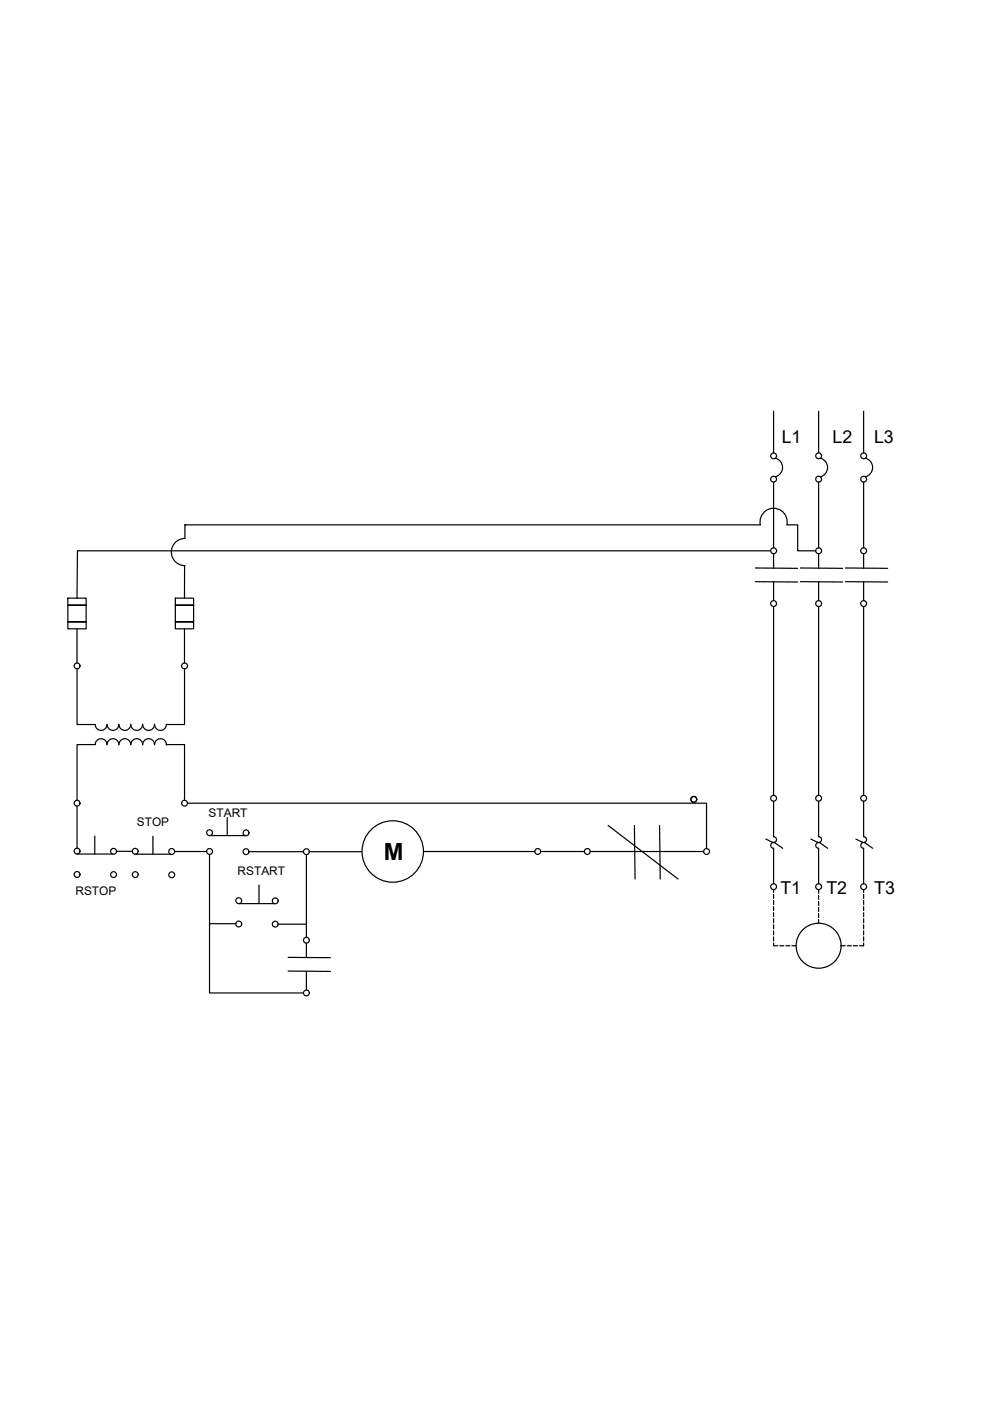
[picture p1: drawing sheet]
<svg xmlns="http://www.w3.org/2000/svg" width="210mm" height="297mm" viewBox="0 0 210 297" stroke-linecap="round" stroke-linejoin="round" font-family="sans-serif">
<defs><g id="words">
<text font-size="5" x="81.4" y="182.4">M</text>
<g font-size="3.8">
<text x="165.8" y="93.9">L1</text>
<text x="176.5" y="93.9">L2</text>
<text x="185.3" y="93.9">L3</text>
<text x="165.5" y="189.5">T1</text>
<text x="175.2" y="189.6">T2</text>
<text x="185.3" y="189.6">T3</text>
</g>
<g font-size="2.5">
<text x="44.2" y="173.1">START</text>
<text x="29" y="175.2">STOP</text>
<text x="50.4" y="185.6">RSTART</text>
<text x="16" y="189.7">RSTOP</text>
</g>
</g></defs>
<!-- layer: 0 -->
<g fill="none" stroke="#000" stroke-width=".25">
<path d="M164 87.2v8.8M164.4 97.1a2.05 2.05 0 0 1 1.5 2 2.05 2.05 0 0 1-1.5 2M173.6 87.2v8.8M174 97.1a2.05 2.05 0 0 1 1.5 2 2.05 2.05 0 0 1-1.6 2M183.1 87.2v8.8M183.5 97.1a2.05 2.05 0 0 1 1.5 2 2.05 2.05 0 0 1-1.5 2M39.1 119.9v6.9M39.2 111.3v2.9a2.88 2.88 0 0 0-2.9 2.8 2.88 2.88 0 0 0 2.9 2.9M39.2 111.3h.1M163.4 116.8h-147l-.1 10M164 102.2v14M164 117.4v3.1"/>
<path d="M164.6 116.8h.1M166.8 111.3h2.3v5.5h3.8M166.8 111.3a2.88 2.88 0 0 0-2.8-3.5 2.88 2.88 0 0 0-2.8 3.5h-122M173.6 102.2v14M173.6 117.4v3.1M183.1 102.2v14M183.1 117.4v3.1M14.4 126.8h3.9v6.5h-3.9zM16.3 133.3v7.3M18.3 128.3h-3.9h3.9M18.3 131.8h-3.9h3.9M37.2 126.8h3.8v6.5h-3.8z"/>
<path d="M39.1 133.3v7.3M41 128.3h-3.8h3.8M41 131.8h-3.8h3.8M160.2 120.4l8.9 .1M160.2 123.3l8.9 .1M164 123.4v4M164 128.6v40M169.7 120.4l9 .1M169.7 123.3l9 .1M173.6 123.4v4M173.6 128.6v40M179.2 120.4l9 .1"/>
<path d="M179.2 123.3l9 .1M183.1 123.4v4M183.1 128.6v40M16.3 141.8v11.8h3.9a1.24 1.24 0 0 0 1.3 1.3 1.24 1.24 0 0 0 1.2-1.4M22.7 157.9a1.24 1.24 0 0 0-1.2-1.3 1.24 1.24 0 0 0-1.3 1.3h-3.9v11.8M22.7 157.9a1.24 1.24 0 0 1 1.3-1.3 1.24 1.24 0 0 1 1.2 1.3M25.2 153.5a1.24 1.24 0 0 1-1.2 1.4 1.24 1.24 0 0 1-1.3-1.3M25.2 157.9a1.24 1.24 0 0 1 1.3-1.3 1.24 1.24 0 0 1 1.2 1.3M27.7 153.5a1.24 1.24 0 0 1-1.2 1.4 1.24 1.24 0 0 1-1.3-1.3M27.7 157.9a1.24 1.24 0 0 1 1.3-1.3 1.24 1.24 0 0 1 1.2 1.3M30.2 153.5a1.24 1.24 0 0 1-1.2 1.4 1.24 1.24 0 0 1-1.3-1.3M30.3 157.9a1.24 1.24 0 0 1 1.2-1.3 1.24 1.24 0 0 1 1.3 1.3"/>
<path d="M32.8 153.5a1.24 1.24 0 0 1-1.3 1.4 1.24 1.24 0 0 1-1.2-1.3M32.8 157.9a1.24 1.24 0 0 1 1.3-1.3 1.24 1.24 0 0 1 1.2 1.3M35.3 153.5a1.24 1.24 0 0 1-1.2 1.4 1.24 1.24 0 0 1-1.3-1.3M35.3 157.9h3.8v11.8M39.1 141.8v11.8h-3.8M16.3 170.9v8.9M20.1 177.3v3.8M32.4 177.3v3.8M39.7 170.3h110.1v9.6M44.4 177.2h7.5M48.2 173.4v3.8M128.9 175l14.9 11.4"/>
<path d="M134.5 175l.1 11.4M139.8 175l.2 11.4M164 169.9v7.5M164 177.4a.62 .62 0 0 1 .6 .7 .62 .62 0 0 1-.8 .5l-1.4-.7M165.9 179.9l-1.5-1.2a.62 .62 0 0 0-1 .4 .62 .62 0 0 0 .6 .8v7.5M173.6 169.9v7.5M173.6 179.9v7.5M173.6 177.4a.62 .62 0 0 1 .6 .7 .62 .62 0 0 1-.9 .5l-1.4-.7M173.6 179.9a.62 .62 0 0 1-.6-.8 .62 .62 0 0 1 .9-.4l1.6 1.2M181.5 177.9l1.3 .7M183.1 169.9v7.5M183.1 177.4a.62 .62 0 0 1 .6 .7 .62 .62 0 0 1-.9 .5"/>
<path d="M185 179.9l-1.5-1.2a.62 .62 0 0 0-1 .4 .62 .62 0 0 0 .6 .8v7.5M16.3 181.1h7.6M24.7 180.5h3.4M28.7 181.1h7.5M37 180.5h6.8M44.4 181.2v29.3h19.9M44.4 195.8h5.6M50.6 191.6h7.5M52.8 180.6h11.5M54.9 187.6v3.8M59 195.9h6M65 181.2v17.5"/>
<path d="M65 200v3M65.6 180.6h11.2M89.8 180.5h23.6M114.6 180.5h9.3M125.1 180.5h24.1M164 199.9v.6h.9M164 188.6v.6M164 189.6v.9M164 190.9v.9M164 192.2v.9M164 193.5v.8M164 194.8v.8"/>
<path d="M164 196.1v.8M164 197.4v.8M164 198.6v.9M173.6 188.6v.8M173.6 189.8v.9M173.6 191.1v.9M173.6 192.4v.8M173.6 193.7v.8M173.6 195v.8M183.1 199.9v.6h-.9M183.1 188.6v.6M183.1 189.6v.9"/>
<path d="M183.1 190.9v.9M183.1 192.2v.9M183.1 193.5v.8M183.1 194.8v.8M183.1 196.1v.8M183.1 197.4v.8M183.1 198.6v.9M61.1 203h9M61.1 205.9l9 .1M65 205.9v4M165.3 200.5h.9M166.6 200.5h.9"/>
<path d="M167.9 200.5h.9M178.3 200.5h.9M179.6 200.5h.9M180.9 200.5h.9"/>
<circle cx="164" cy="96.6" r=".62"/>
<circle cx="173.6" cy="96.6" r=".62"/>
<circle cx="183.1" cy="96.6" r=".62"/>
<circle cx="164" cy="116.8" r=".62"/>
<circle cx="164" cy="101.6" r=".62"/>
<circle cx="173.6" cy="116.8" r=".62"/>
<circle cx="173.6" cy="101.6" r=".62"/>
<circle cx="183.1" cy="116.8" r=".62"/>
<circle cx="183.1" cy="101.6" r=".62"/>
<circle cx="164" cy="128" r=".62"/>
<circle cx="173.6" cy="128" r=".62"/>
<circle cx="183.1" cy="128" r=".62"/>
<circle cx="16.3" cy="141.2" r=".62"/>
<circle cx="39.1" cy="141.2" r=".62"/>
<circle cx="16.3" cy="170.3" r=".62"/>
<circle cx="39.1" cy="170.3" r=".62"/>
<circle cx="44.4" cy="176.5" r=".62"/>
<circle cx="52.2" cy="176.6" r=".62"/>
<circle cx="147.1" cy="169.5" r=".62"/>
<circle cx="164" cy="169.3" r=".62"/>
<circle cx="173.6" cy="169.3" r=".62"/>
<circle cx="183.1" cy="169.3" r=".62"/>
<circle cx="16.3" cy="185.4" r=".62"/>
<circle cx="16.3" cy="180.4" r=".62"/>
<circle cx="24.1" cy="180.5" r=".62"/>
<circle cx="24.1" cy="185.4" r=".62"/>
<circle cx="28.7" cy="185.4" r=".62"/>
<circle cx="28.7" cy="180.5" r=".62"/>
<circle cx="36.4" cy="180.5" r=".62"/>
<circle cx="36.4" cy="185.5" r=".62"/>
<circle cx="44.4" cy="180.5" r=".62"/>
<circle cx="50.6" cy="195.9" r=".62"/>
<circle cx="50.6" cy="191" r=".62"/>
<circle cx="52.2" cy="180.6" r=".62"/>
<circle cx="58.4" cy="191" r=".62"/>
<circle cx="58.4" cy="195.9" r=".62"/>
<circle cx="65" cy="180.6" r=".62"/>
<circle cx="65" cy="199.3" r=".62"/>
<circle cx="83.3" cy="180.5" r="6.5"/>
<circle cx="114" cy="180.5" r=".62"/>
<circle cx="124.5" cy="180.5" r=".62"/>
<circle cx="149.8" cy="180.5" r=".62"/>
<circle cx="164" cy="188" r=".62"/>
<circle cx="173.6" cy="188" r=".62"/>
<circle cx="183.1" cy="188" r=".62"/>
<circle cx="65" cy="210.5" r=".62"/>
<circle cx="173.6" cy="200.5" r="4.8"/>
</g>
<use href="#words"/>
</svg>
